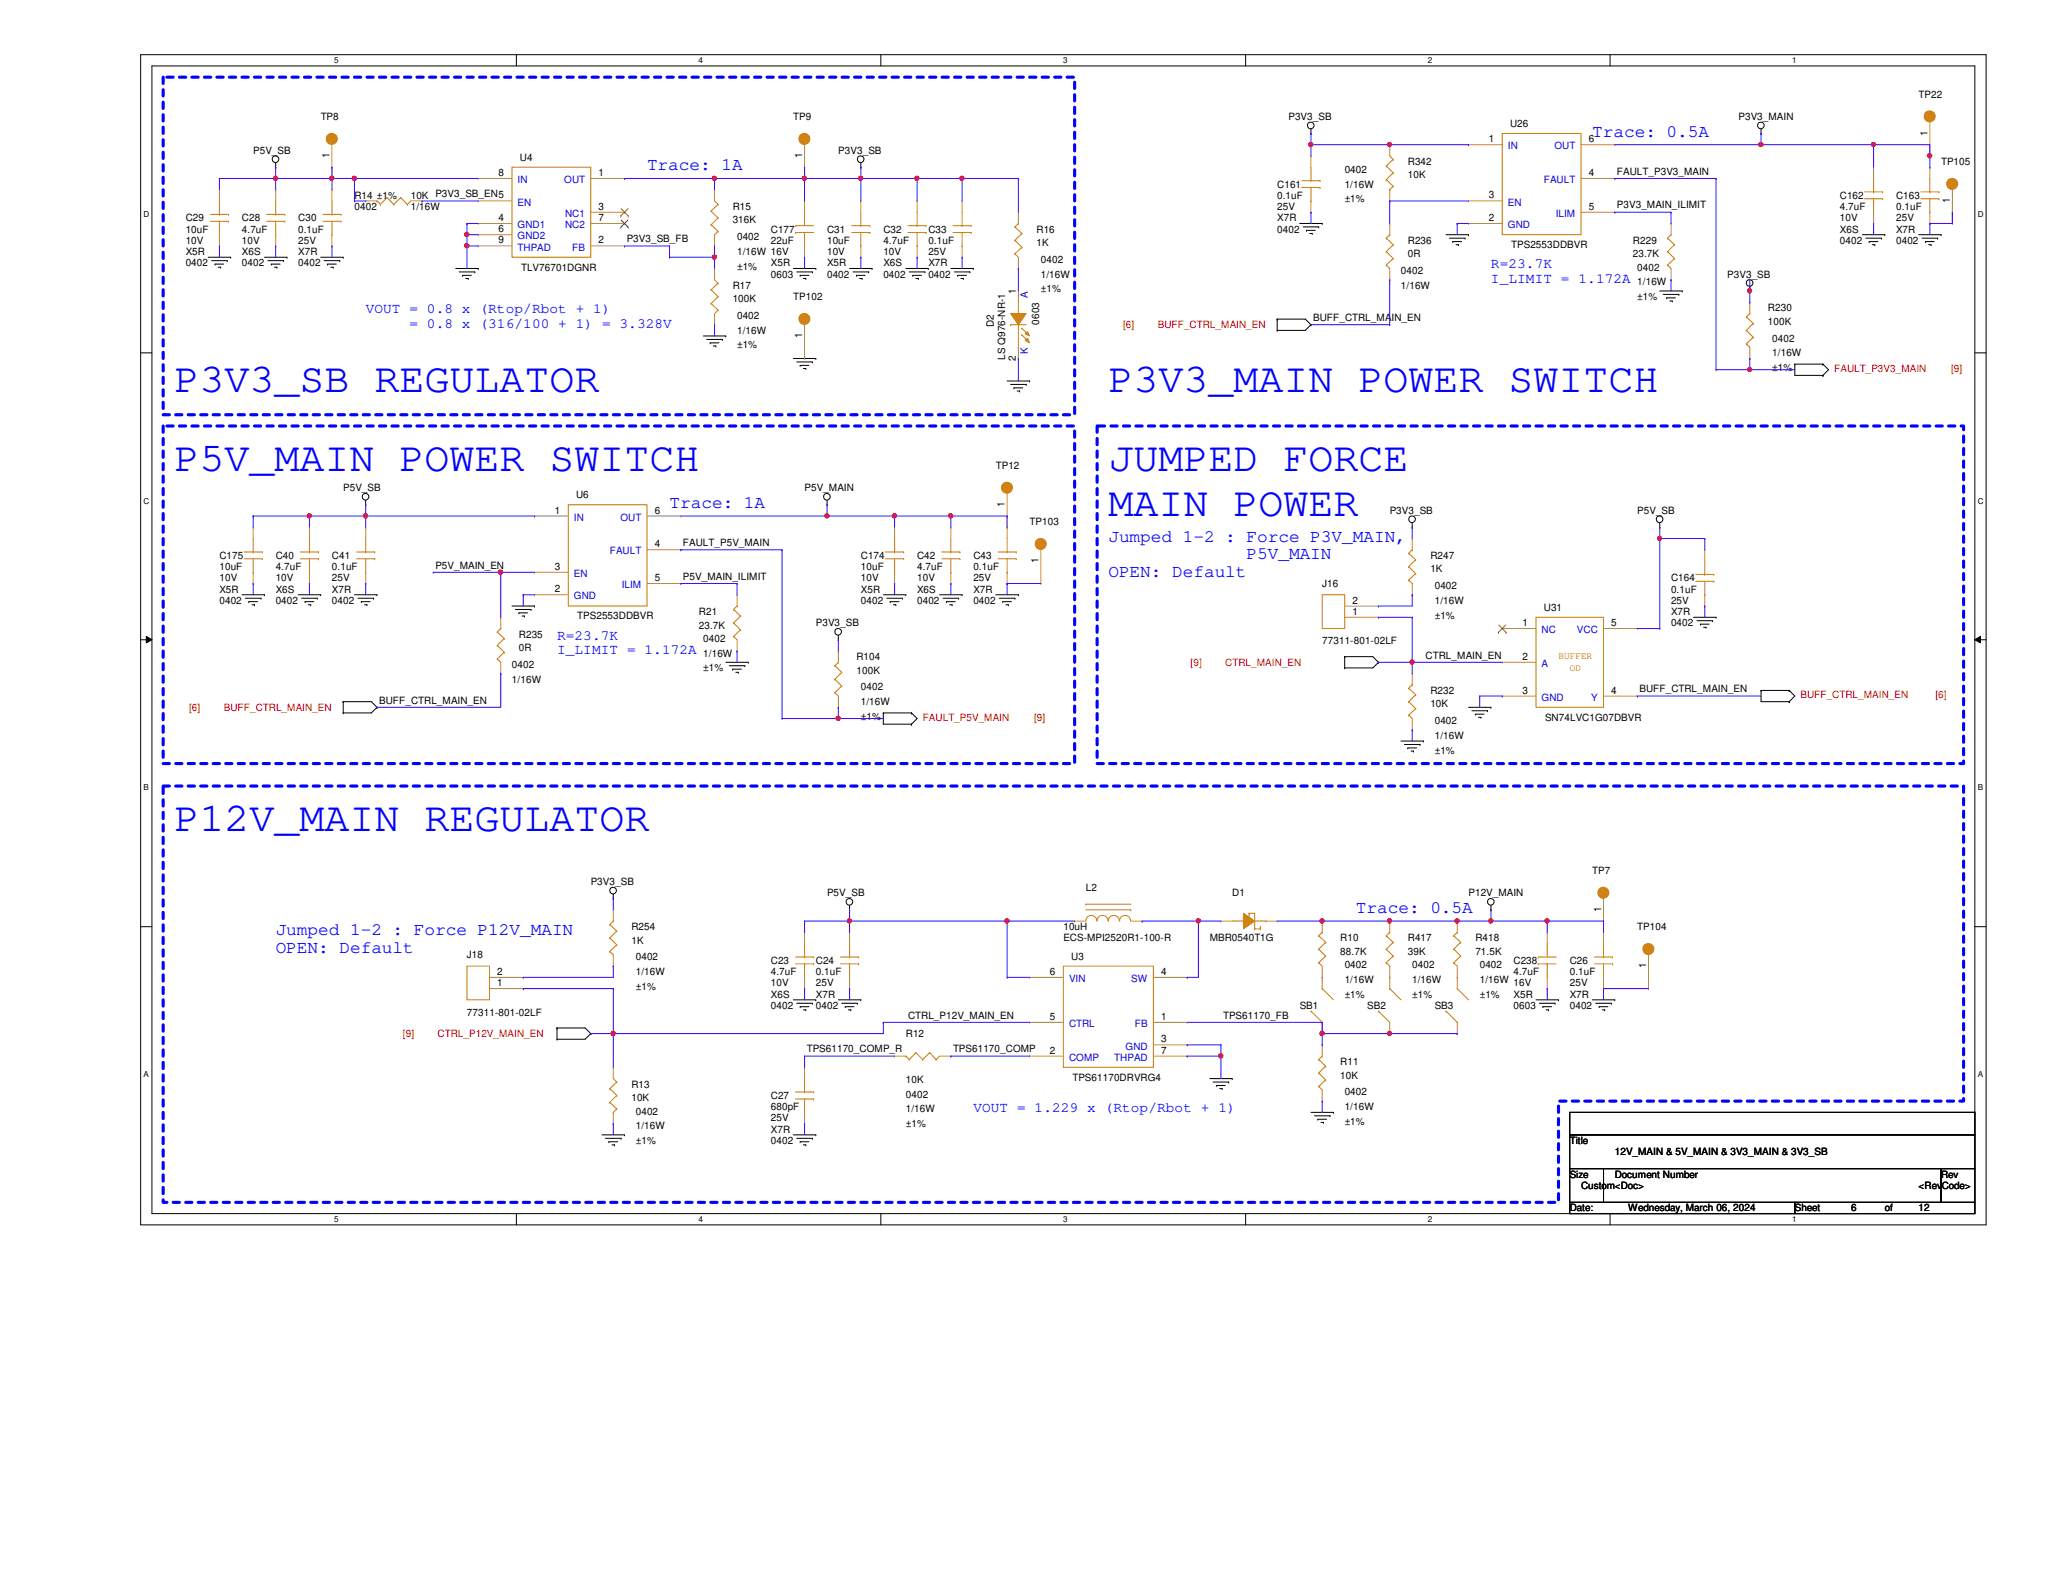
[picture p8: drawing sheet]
<svg xmlns="http://www.w3.org/2000/svg" width="279mm" height="216mm" viewBox="0 0 279 216" stroke-linecap="round" stroke-linejoin="round" font-family="sans-serif">
<defs><g id="words">
<g font-size="5.6" fill="#00f">
<text x="23.6" y="53.1">P3V3_SB REGULATOR</text>
<text x="150.1" y="53.1">P3V3_MAIN POWER SWITCH</text>
<text x="23.6" y="63.8">P5V_MAIN POWER SWITCH</text>
<text x="150.1" y="63.8">JUMPED FORCE</text>
<text x="150.1" y="69.8">MAIN POWER</text>
<text x="23.6" y="112.5">P12V_MAIN REGULATOR</text>
</g>
<g font-size="2.4" fill="#00f">
<text x="87.6" y="23.1">Trace: 1A</text>
<text x="215.6" y="18.5">Trace: 0.5A</text>
<text x="90.7" y="68.8">Trace: 1A</text>
<text x="150.1" y="73.4">Jumped 1-2 : Force P3V_MAIN,</text>
<text x="168.8" y="75.8">P5V_MAIN</text>
<text x="150.1" y="78.2">OPEN: Default</text>
<text x="183.6" y="123.7">Trace: 0.5A</text>
<text x="37.3" y="126.7">Jumped 1-2 : Force P12V_MAIN</text>
<text x="37.3" y="129.1">OPEN: Default</text>
</g>
<g font-size="1.9" fill="#00f">
<text x="201.9" y="36.4">R=23.7K</text>
<text x="201.9" y="38.3">I_LIMIT = 1.172A</text>
<text x="49.5" y="42.5">VOUT = 0.8 x (Rtop/Rbot + 1)</text>
<text x="55.5" y="44.4">= 0.8 x (316/100 + 1) = 3.328V</text>
<text x="75.4" y="86.7">R=23.7K</text>
<text x="75.4" y="88.6">I_LIMIT = 1.172A</text>
<text x="131.8" y="150.7">VOUT = 1.229 x (Rtop/Rbot + 1)</text>
</g>
<g font-size="1.4">
<text x="43.4" y="16.3">TP8</text>
<text x="107.4" y="16.3">TP9</text>
<text x="174.5" y="16.3">P3V3_SB</text>
<text x="204.5" y="17.2">U26</text>
<text x="235.5" y="16.3">P3V3_MAIN</text>
<text x="259.8" y="13.2">TP22</text>
<text x="34.3" y="20.8">P5V_SB</text>
<text x="44.6" y="21.4" transform="rotate(-90 44.6 21.4)">1</text>
<text x="67.5" y="23.8">8</text>
<text x="70.4" y="21.8">U4</text>
<text x="81.1" y="23.8">1</text>
<text x="108.6" y="21.4" transform="rotate(-90 108.6 21.4)">1</text>
<text x="113.5" y="20.8">P3V3_SB</text>
<text x="182.1" y="23.4">0402</text>
<text x="190.7" y="22.4">R342</text>
<text x="201.6" y="19.3">1</text>
<text x="215.2" y="19.3">6</text>
<text x="215.2" y="23.8">4</text>
<text x="219" y="23.7">FAULT_P3V3_MAIN</text>
<text x="261" y="18.4" transform="rotate(-90 261 18.4)">1</text>
<text x="262.9" y="22.4">TP105</text>
<text x="25.1" y="30">C29</text>
<text x="32.8" y="30">C28</text>
<text x="40.4" y="30">C30</text>
<text x="48" y="26.9">R14 ±1%</text>
<text x="48" y="28.4">0402</text>
<text x="55.6" y="26.9">10K P3V3_SB_EN5</text>
<text x="55.6" y="28.4">1/16W</text>
<text x="67.5" y="29.9">4</text>
<text x="81.1" y="28.4">3</text>
<text x="81.1" y="29.9">7</text>
<text x="99.2" y="28.4">R15</text>
<text x="173" y="25.4">C161</text>
<text x="173" y="26.9">0.1uF</text>
<text x="173" y="30">X7R</text>
<text x="173" y="28.4">25V</text>
<text x="182.1" y="25.4">1/16W</text>
<text x="182.1" y="27.4">±1%</text>
<text x="190.7" y="24.2">10K</text>
<text x="201.6" y="29.9">2</text>
<text x="201.6" y="26.9">3</text>
<text x="215.2" y="28.4">5</text>
<text x="219" y="28.2">P3V3_MAIN_ILIMIT</text>
<text x="249.2" y="26.9">C162</text>
<text x="249.2" y="28.4">4.7uF</text>
<text x="249.2" y="30">10V</text>
<text x="256.8" y="26.9">C163</text>
<text x="256.8" y="28.4">0.1uF</text>
<text x="256.8" y="30">25V</text>
<text x="264.1" y="27.5" transform="rotate(-90 264.1 27.5)">1</text>
<text x="25.1" y="31.5">10uF</text>
<text x="25.1" y="33">10V</text>
<text x="25.1" y="34.5">X5R</text>
<text x="32.8" y="31.5">4.7uF</text>
<text x="32.8" y="33">10V</text>
<text x="32.8" y="34.5">X6S</text>
<text x="40.4" y="31.5">0.1uF</text>
<text x="40.4" y="34.5">X7R</text>
<text x="40.4" y="33">25V</text>
<text x="67.5" y="31.5">6</text>
<text x="67.5" y="33">9</text>
<text x="81.1" y="33">2</text>
<text x="84.9" y="32.8">P3V3_SB_FB</text>
<text x="99.2" y="30.3">316K</text>
<text x="99.8" y="32.6">0402</text>
<text x="99.8" y="34.5">1/16W 16V</text>
<text x="104.4" y="31.5">C177</text>
<text x="104.4" y="33">22uF</text>
<text x="112" y="31.5">C31</text>
<text x="112" y="33">10uF</text>
<text x="112" y="34.5">10V</text>
<text x="119.6" y="31.5">C32</text>
<text x="119.6" y="33">4.7uF</text>
<text x="119.6" y="34.5">10V</text>
<text x="125.7" y="31.5">C33</text>
<text x="125.7" y="33">0.1uF</text>
<text x="125.7" y="34.5">25V</text>
<text x="140.4" y="31.5">R16</text>
<text x="140.4" y="33.3">1K</text>
<text x="141" y="35.6">0402</text>
<text x="173" y="31.5">0402</text>
<text x="190.7" y="33">R236</text>
<text x="190.7" y="34.8">0R</text>
<text x="204.7" y="33.6">TPS2553DDBVR</text>
<text x="221.1" y="33">R229</text>
<text x="221.1" y="34.8">23.7K</text>
<text x="249.2" y="31.5">X6S</text>
<text x="249.2" y="33">0402</text>
<text x="256.8" y="31.5">X7R</text>
<text x="256.8" y="33">0402</text>
<text x="25.1" y="36.1">0402</text>
<text x="32.8" y="36.1">0402</text>
<text x="40.4" y="36.1">0402</text>
<text x="70.6" y="36.7">TLV76701DGNR</text>
<text x="99.2" y="39.1">R17</text>
<text x="99.2" y="40.9">100K</text>
<text x="99.8" y="36.5">±1%</text>
<text x="104.4" y="36.1">X5R</text>
<text x="104.4" y="37.6">0603</text>
<text x="107.4" y="40.6">TP102</text>
<text x="112" y="36.1">X5R</text>
<text x="112" y="37.6">0402</text>
<text x="119.6" y="36.1">X6S</text>
<text x="119.6" y="37.6">0402</text>
<text x="125.7" y="36.1">X7R</text>
<text x="125.7" y="37.6">0402</text>
<text x="137.6" y="39.9" transform="rotate(-90 137.6 39.9)">1</text>
<text x="141" y="37.6">1/16W</text>
<text x="141" y="39.6">±1%</text>
<text x="189.7" y="37.1">0402</text>
<text x="189.7" y="39.1">1/16W</text>
<text x="221.7" y="36.7">0402</text>
<text x="221.7" y="38.6">1/16W</text>
<text x="221.7" y="40.6">±1%</text>
<text x="233.9" y="37.6">P3V3_SB</text>
<text x="99.8" y="43.2">0402</text>
<text x="99.8" y="45.2">1/16W</text>
<text x="99.8" y="47.2">±1%</text>
<text x="108.6" y="45.8" transform="rotate(-90 108.6 45.8)">1</text>
<text x="134.6" y="44.3" transform="rotate(-90 134.6 44.3)">D2</text>
<text x="140.7" y="44" transform="rotate(-90 140.7 44)">0603</text>
<text x="177.8" y="43.5">BUFF_CTRL_MAIN_EN</text>
<text x="239.4" y="42.2">R230</text>
<text x="239.4" y="44">100K</text>
<text x="240" y="46.3">0402</text>
<text x="136.1" y="48.7" transform="rotate(-90 136.1 48.7)">LS Q976-NR-1</text>
<text x="137.6" y="48.9" transform="rotate(-90 137.6 48.9)">2</text>
<text x="240" y="48.3">1/16W</text>
<text x="240" y="50.2">±1%</text>
<text x="134.9" y="63.5">TP12</text>
<text x="46.5" y="66.5">P5V_SB</text>
<text x="75.1" y="69.6">1</text>
<text x="78" y="67.5">U6</text>
<text x="88.7" y="69.6">6</text>
<text x="109" y="66.5">P5V_MAIN</text>
<text x="136.1" y="68.7" transform="rotate(-90 136.1 68.7)">1</text>
<text x="139.4" y="71.1">TP103</text>
<text x="188.2" y="69.6">P3V3_SB</text>
<text x="221.7" y="69.6">P5V_SB</text>
<text x="29.7" y="75.7">C175</text>
<text x="29.7" y="77.2">10uF</text>
<text x="37.3" y="75.7">C40</text>
<text x="37.3" y="77.2">4.7uF</text>
<text x="45" y="75.7">C41</text>
<text x="45" y="77.2">0.1uF</text>
<text x="59" y="77">P5V_MAIN_EN</text>
<text x="75.1" y="77.2">3</text>
<text x="88.7" y="74.1">4</text>
<text x="92.5" y="74">FAULT_P5V_MAIN</text>
<text x="116.6" y="75.7">C174</text>
<text x="116.6" y="77.2">10uF</text>
<text x="124.2" y="75.7">C42</text>
<text x="124.2" y="77.2">4.7uF</text>
<text x="131.8" y="75.7">C43</text>
<text x="131.8" y="77.2">0.1uF</text>
<text x="140.6" y="76.3" transform="rotate(-90 140.6 76.3)">1</text>
<text x="193.7" y="75.7">R247</text>
<text x="193.7" y="77.5">1K</text>
<text x="29.7" y="78.7">10V</text>
<text x="29.7" y="80.3">X5R</text>
<text x="29.7" y="81.8">0402</text>
<text x="37.3" y="78.7">10V</text>
<text x="37.3" y="80.3">X6S</text>
<text x="37.3" y="81.8">0402</text>
<text x="45" y="80.3">X7R</text>
<text x="45" y="78.7">25V</text>
<text x="45" y="81.8">0402</text>
<text x="75.1" y="80.2">2</text>
<text x="78.2" y="83.9">TPS2553DDBVR</text>
<text x="88.7" y="78.7">5</text>
<text x="92.5" y="78.5">P5V_MAIN_ILIMIT</text>
<text x="94.7" y="83.3">R21</text>
<text x="116.6" y="78.7">10V</text>
<text x="116.6" y="80.3">X5R</text>
<text x="116.6" y="81.8">0402</text>
<text x="124.2" y="78.7">10V</text>
<text x="124.2" y="80.3">X6S</text>
<text x="124.2" y="81.8">0402</text>
<text x="131.8" y="80.3">X7R</text>
<text x="131.8" y="78.7">25V</text>
<text x="131.8" y="81.8">0402</text>
<text x="179.1" y="79.5">J16</text>
<text x="183.2" y="83.3">1</text>
<text x="183.2" y="81.7">2</text>
<text x="194.3" y="79.8">0402</text>
<text x="194.3" y="81.8">1/16W</text>
<text x="194.3" y="83.8">±1%</text>
<text x="209.1" y="82.7">U31</text>
<text x="226.3" y="78.7">C164</text>
<text x="226.3" y="80.3">0.1uF</text>
<text x="226.3" y="83.3">X7R</text>
<text x="226.3" y="81.8">25V</text>
<text x="70.3" y="86.4">R235</text>
<text x="70.3" y="88.2">0R</text>
<text x="94.7" y="85.1">23.7K</text>
<text x="95.3" y="87">0402</text>
<text x="95.3" y="88.9">1/16W</text>
<text x="110.5" y="84.8">P3V3_SB</text>
<text x="116" y="89.4">R104</text>
<text x="179.1" y="87.3">77311-801-02LF</text>
<text x="193.1" y="89.2">CTRL_MAIN_EN</text>
<text x="206.2" y="84.8">1</text>
<text x="206.2" y="89.4">2</text>
<text x="218.2" y="84.8">5</text>
<text x="226.3" y="84.8">0402</text>
<text x="51.4" y="95.3">BUFF_CTRL_MAIN_EN</text>
<text x="69.3" y="90.5">0402</text>
<text x="69.3" y="92.5">1/16W</text>
<text x="95.3" y="90.9">±1%</text>
<text x="116" y="91.2">100K</text>
<text x="116.6" y="93.5">0402</text>
<text x="116.6" y="95.5">1/16W</text>
<text x="193.7" y="94">R232</text>
<text x="193.7" y="95.8">10K</text>
<text x="206.2" y="93.9">3</text>
<text x="218.2" y="93.9">4</text>
<text x="222" y="93.8">BUFF_CTRL_MAIN_EN</text>
<text x="116.6" y="97.5">±1%</text>
<text x="194.3" y="98.1">0402</text>
<text x="194.3" y="100.1">1/16W</text>
<text x="209.3" y="97.6">SN74LVC1G07DBVR</text>
<text x="194.3" y="102.1">±1%</text>
<text x="80" y="119.9">P3V3_SB</text>
<text x="215.6" y="118.4">TP7</text>
<text x="85.5" y="126">R254</text>
<text x="112" y="121.4">P5V_SB</text>
<text x="144" y="126">10uH</text>
<text x="147.1" y="120.6">L2</text>
<text x="166.9" y="121.4">D1</text>
<text x="198.9" y="121.4">P12V_MAIN</text>
<text x="216.8" y="123.5" transform="rotate(-90 216.8 123.5)">1</text>
<text x="221.7" y="126">TP104</text>
<text x="63.2" y="129.8">J18</text>
<text x="85.5" y="127.8">1K</text>
<text x="86.1" y="130.1">0402</text>
<text x="104.4" y="130.6">C23</text>
<text x="110.5" y="130.6">C24</text>
<text x="144" y="127.5">ECS-MPI2520R1-100-R</text>
<text x="145.1" y="130">U3</text>
<text x="163.8" y="127.5">MBR0540T1G</text>
<text x="181.5" y="127.5">R10</text>
<text x="181.5" y="129.3">88.7K</text>
<text x="182.1" y="131.1">0402</text>
<text x="190.7" y="127.5">R417</text>
<text x="190.7" y="129.3">39K</text>
<text x="191.3" y="131.1">0402</text>
<text x="199.8" y="127.5">R418</text>
<text x="199.8" y="129.3">71.5K</text>
<text x="200.4" y="131.1">0402</text>
<text x="205" y="130.6">C238</text>
<text x="212.6" y="130.6">C26</text>
<text x="222.9" y="131.1" transform="rotate(-90 222.9 131.1)">1</text>
<text x="63.2" y="137.6">77311-801-02LF</text>
<text x="67.4" y="133.6">1</text>
<text x="67.4" y="132">2</text>
<text x="86.1" y="132.1">1/16W</text>
<text x="86.1" y="134.1">±1%</text>
<text x="104.4" y="132.1">4.7uF</text>
<text x="104.4" y="133.6">10V</text>
<text x="104.4" y="135.1">X6S</text>
<text x="104.4" y="136.7">0402</text>
<text x="110.5" y="132.1">0.1uF</text>
<text x="110.5" y="135.1">X7R</text>
<text x="110.5" y="133.6">25V</text>
<text x="110.5" y="136.7">0402</text>
<text x="123" y="138">CTRL_P12V_MAIN_EN</text>
<text x="142.2" y="132">6</text>
<text x="157.3" y="132">4</text>
<text x="165.7" y="138">TPS61170_FB</text>
<text x="176" y="136.7">SB1</text>
<text x="182.1" y="133.1">1/16W</text>
<text x="182.1" y="135.1">±1%</text>
<text x="185.2" y="136.7">SB2</text>
<text x="191.3" y="133.1">1/16W</text>
<text x="191.3" y="135.1">±1%</text>
<text x="194.3" y="136.7">SB3</text>
<text x="200.4" y="133.1">1/16W</text>
<text x="200.4" y="135.1">±1%</text>
<text x="205" y="132.1">4.7uF</text>
<text x="205" y="133.6">16V</text>
<text x="205" y="135.1">X5R</text>
<text x="205" y="136.7">0603</text>
<text x="212.6" y="132.1">0.1uF</text>
<text x="212.6" y="135.1">X7R</text>
<text x="212.6" y="133.6">25V</text>
<text x="212.6" y="136.7">0402</text>
<text x="109.3" y="142.5">TPS61170_COMP_R</text>
<text x="122.7" y="140.5">R12</text>
<text x="129.1" y="142.5">TPS61170_COMP</text>
<text x="142.2" y="138.1">5</text>
<text x="142.2" y="142.7">2</text>
<text x="157.3" y="138.1">1</text>
<text x="157.3" y="141.2">3</text>
<text x="157.3" y="142.7">7</text>
<text x="85.5" y="147.3">R13</text>
<text x="85.5" y="149.1">10K</text>
<text x="104.4" y="148.8">C27</text>
<text x="122.7" y="146.7">10K</text>
<text x="122.7" y="148.7">0402</text>
<text x="145.2" y="146.4">TPS61170DRVRG4</text>
<text x="181.5" y="144.3">R11</text>
<text x="181.5" y="146.1">10K</text>
<text x="182.1" y="148.4">0402</text>
<text x="86.1" y="151">0402</text>
<text x="86.1" y="152.9">1/16W</text>
<text x="86.1" y="154.9">±1%</text>
<text x="104.4" y="150.4">680pF</text>
<text x="104.4" y="153.4">X7R</text>
<text x="104.4" y="151.9">25V</text>
<text x="104.4" y="154.9">0402</text>
<text x="122.7" y="150.7">1/16W</text>
<text x="122.7" y="152.7">±1%</text>
<text x="182.1" y="150.4">1/16W</text>
<text x="182.1" y="152.4">±1%</text>
<text x="212.6" y="154.9">Title</text>
<text x="212.6" y="159.5">Size</text>
<text x="214.1" y="161">Custom&lt;Doc&gt;</text>
<text x="218.7" y="159.5">Document Number</text>
<text x="218.7" y="156.5">12V_MAIN &amp; 5V_MAIN &amp; 3V3_MAIN &amp; 3V3_SB</text>
<text x="259.8" y="161">&lt;RevCode&gt;</text>
<text x="262.9" y="159.5">Rev</text>
<text x="212.6" y="164.1">Date:</text>
<text x="220.5" y="164.1">Wednesday, March 06, 2024</text>
<text x="243.1" y="164.1">Sheet</text>
<text x="250.7" y="164.1">6</text>
<text x="255.3" y="164.1">of</text>
<text x="259.8" y="164.1">12</text>
</g>
<g font-size="1.4" fill="#00c">
<text x="204.2" y="20.2">IN</text>
<text x="210.5" y="20.2">OUT</text>
<text x="70.1" y="24.8">IN</text>
<text x="70.1" y="27.9">EN</text>
<text x="76.4" y="24.8">OUT</text>
<text x="76.5" y="29.4">NC1</text>
<text x="204.2" y="27.9">EN</text>
<text x="209.1" y="24.8">FAULT</text>
<text x="210.7" y="29.4">ILIM</text>
<text x="70.1" y="30.9">GND1</text>
<text x="70.1" y="32.4">GND2</text>
<text x="70.1" y="34">THPAD</text>
<text x="76.5" y="30.9">NC2</text>
<text x="77.5" y="34">FB</text>
<text x="204.2" y="30.9">GND</text>
<text x="139.2" y="40.3" transform="rotate(-90 139.2 40.3)">A</text>
<text x="139.2" y="48" transform="rotate(-90 139.2 48)">K</text>
<text x="77.7" y="70.5">IN</text>
<text x="84" y="70.5">OUT</text>
<text x="82.6" y="75.1">FAULT</text>
<text x="77.7" y="81.2">GND</text>
<text x="77.7" y="78.1">EN</text>
<text x="84.2" y="79.7">ILIM</text>
<text x="208.8" y="85.8">NC</text>
<text x="213.6" y="85.8">VCC</text>
<text x="208.8" y="90.3">A</text>
<text x="208.8" y="94.9">GND</text>
<text x="215.5" y="94.9">Y</text>
<text x="144.8" y="133">VIN</text>
<text x="153.2" y="133">SW</text>
<text x="144.8" y="139.1">CTRL</text>
<text x="144.8" y="143.7">COMP</text>
<text x="150.9" y="143.7">THPAD</text>
<text x="152.4" y="142.2">GND</text>
<text x="153.7" y="139.1">FB</text>
</g>
<g font-size="1.4" fill="#f00">
<text x="152.1" y="44.4">[6]</text>
<text x="156.8" y="44.4">BUFF_CTRL_MAIN_EN</text>
<text x="248.4" y="50.4">FAULT_P3V3_MAIN</text>
<text x="264.2" y="50.4">[9]</text>
<text x="161.2" y="90.2">[9]</text>
<text x="165.9" y="90.2">CTRL_MAIN_EN</text>
<text x="243.8" y="94.6">BUFF_CTRL_MAIN_EN</text>
<text x="262.1" y="94.6">[6]</text>
<text x="25.6" y="96.3">[6]</text>
<text x="30.3" y="96.3">BUFF_CTRL_MAIN_EN</text>
<text x="125" y="97.6">FAULT_P5V_MAIN</text>
<text x="140" y="97.6">[9]</text>
<text x="54.6" y="140.5">[9]</text>
<text x="59.3" y="140.5">CTRL_P12V_MAIN_EN</text>
</g>
<g font-size="1.4" fill="#cc8006">
<text x="211.1" y="89.3">BUFFER</text>
<text x="212.6" y="90.8">OD</text>
</g>
<g font-size="1.1">
<text x="45.3" y="8.6">5</text>
<text x="94.6" y="8.6">4</text>
<text x="144" y="8.6">3</text>
<text x="193.4" y="8.6">2</text>
<text x="242.7" y="8.6">1</text>
<text x="19.4" y="29.3">D</text>
<text x="267.8" y="29.3">D</text>
<text x="19.4" y="68.2">C</text>
<text x="267.8" y="68.2">C</text>
<text x="19.4" y="107.1">B</text>
<text x="267.8" y="107.1">B</text>
<text x="19.4" y="145.9">A</text>
<text x="267.8" y="145.9">A</text>
<text x="45.3" y="165.5">5</text>
<text x="94.6" y="165.5">4</text>
<text x="144" y="165.5">3</text>
<text x="193.4" y="165.5">2</text>
<text x="242.7" y="165.5">1</text>
</g>
</g></defs>
<path d="M19.1 7.4h249.9v158.5h-249.9zM20.6 8.9h246.9v155.5h-246.9z" fill="none" stroke="#000" stroke-width=".14"/>
<g fill="#fff">
<path d="M45.3 7.6h.5v1.2h-.5z"/>
<path d="M45.3 164.5h.5v1.2h-.5z"/>
</g>
<path d="M69.9 7.4v1.5M69.9 164.4v1.5" fill="none" stroke="#000" stroke-width=".14"/>
<g fill="#fff">
<path d="M94.6 7.6h.6v1.2h-.6z"/>
<path d="M94.6 164.5h.6v1.2h-.6z"/>
</g>
<path d="M119.3 7.4v1.5M119.3 164.4v1.5" fill="none" stroke="#000" stroke-width=".14"/>
<g fill="#fff">
<path d="M144 7.6h.6v1.2h-.6z"/>
<path d="M144 164.5h.6v1.2h-.6z"/>
</g>
<path d="M168.7 7.4v1.5M168.7 164.4v1.5" fill="none" stroke="#000" stroke-width=".14"/>
<g fill="#fff">
<path d="M193.4 7.6h.6v1.2h-.6z"/>
<path d="M193.4 164.5h.6v1.2h-.6z"/>
</g>
<path d="M218.1 7.4v1.5M218.1 164.4v1.5" fill="none" stroke="#000" stroke-width=".14"/>
<g fill="#fff">
<path d="M242.7 7.6h.6v1.2h-.6z"/>
<path d="M242.7 164.5h.6v1.2h-.6z"/>
<path d="M19.4 28.4h.8v1.1h-.8z"/>
<path d="M267.8 28.4h.8v1.1h-.8z"/>
<path d="M19.4 67.2h.8v1.2h-.8z"/>
<path d="M267.8 67.2h.8v1.2h-.8z"/>
</g>
<path d="M19.1 47.8h1.5M267.5 47.8h1.5" fill="none" stroke="#000" stroke-width=".14"/>
<g fill="#fff">
<path d="M19.4 106.1h.8v1.2h-.8z"/>
<path d="M267.8 106.1h.8v1.2h-.8z"/>
</g>
<path d="M19.1 86.7h1.5M19.8 86.2l.8 .5-.8 .4zM267.5 86.7l.7-.5v.9zM267.5 86.7h1.5" fill="none" stroke="#000" stroke-width=".14"/>
<path d="M19.8 86.2l.8 .5-.8 .4zM267.5 86.7l.7-.5v.9z" fill="#000"/>
<g fill="#fff">
<path d="M19.4 144.9h.8v1.2h-.8z"/>
<path d="M267.8 144.9h.8v1.2h-.8z"/>
</g>
<g fill="none" stroke="#000" stroke-width=".14">
<path d="M177.5 18.1h.1M177.5 17.5v.6M238.5 18.1h.1M238.5 17.5v.6M28.2 34.8h3M28.7 35.3h2.1M29.1 35.8h.1M29.1 35.8h1.2M29.5 36.2h.4M29.9 36.2h.1M30.8 35.3h.1M31.2 34.8h.1"/>
<path d="M35.8 34.8h3.1M36.3 35.3h2.1M36.7 35.8h.1M36.7 35.8h1.2M37.2 36.2h.3M37.3 22.6h.1M37.3 22.1v.5M37.5 36.2h.1M38.4 35.3h.1M38.9 34.8h.1M43.4 34.8h3.1M43.9 35.3h2.1"/>
<path d="M44.4 35.8h.1M44.4 35.8h1.2M44.8 36.2h.3M45.1 36.2h.1M46 35.3h.1M46.5 34.8h.1M61.7 36.4h3.1M62.2 36.8h2.1M62.7 37.3h.1M62.7 37.3h1.1M63.1 37.7h.3M63.4 37.7h.1"/>
<path d="M64.3 36.8h.1M64.8 36.4h.1M107.4 36.4h3.1M107.9 36.8h2.1M108.4 37.3h.1M108.4 37.3h1.2M108.8 37.7h.3M109.1 37.7h.1M110 36.8h.1M110.5 36.4h.1M115.1 36.4h3M115.5 36.8h2.1"/>
<path d="M116 37.3h.1M116 37.3h1.2M116.4 37.7h.4M116.6 22.6h.1M116.6 22.1v.5M116.8 37.7h.1M117.6 36.8h.1M118.1 36.4h.1M122.7 36.4h3M123.1 36.8h2.2M123.6 37.3h.1M123.6 37.3h1.2"/>
<path d="M124 37.7h.4M124.4 37.7h.1M125.3 36.8h.1M125.7 36.4h.1M128.8 36.4h3M129.2 36.8h2.2M129.7 37.3h.1M129.7 37.3h1.2M130.1 37.7h.4M130.5 37.7h.1M131.4 36.8h.1M131.8 36.4h.1"/>
<path d="M176 30.3h3.1M176.5 30.7h2.1M177 31.2h.1M177 31.2h1.1M177.4 31.6h.3M177.7 31.6h.1M178.6 30.7h.1M179.1 30.3h.1M195.8 31.8h3.1M196.3 32.3h2.1M196.8 32.7h.1M196.8 32.7h1.2"/>
<path d="M197.2 33.1h.3M197.5 33.1h.1M198.4 32.3h.1M198.9 31.8h.1M224.8 39.4h3M225.3 39.9h2.1M227.4 39.9h.1M227.8 39.4h.1M237 39.4h.1M237 38.8v.6M252.2 31.8h3.1M252.7 32.3h2.1"/>
<path d="M253.2 32.7h.1M253.2 32.7h1.1M253.6 33.1h.3M253.9 33.1h.1M254.8 32.3h.1M255.3 31.8h.1M259.8 31.8h3.1M260.3 32.3h2.1M260.8 32.7h.1M260.8 32.7h1.2M261.2 33.1h.3M261.5 33.1h.1"/>
<path d="M262.4 32.3h.1M262.9 31.8h.1M95.3 45.5h3M95.7 46h2.1M96.2 46.4h.1M96.2 46.4h1.2M96.6 46.9h.3M96.9 46.9h.1M97.8 46h.1M98.3 45.5h.1M107.4 48.6h3.1M107.9 49h2.1"/>
<path d="M108.4 49.5h.1M108.4 49.5h1.2M108.8 49.9h.3M109.1 49.9h.1M110 49h.1M110.5 48.6h.1M136.4 51.6h3M136.9 52.1h2.1M137.3 52.5h.1M137.3 52.5h1.2M137.8 53h.3M138.1 53h.1"/>
<path d="M139 52.1h.1M139.4 51.6h.1M173 43.2h.1M173 44.7h.1M173 43.2h3.8l.7 .8M173 43.2v1.5M177.5 44h.1M177.5 44l-.7 .7h-3.8M225.7 40.3h.1M225.7 40.3h1.2M226.1 40.8h.4M226.5 40.8h.1"/>
<path d="M243.1 49.3h.1M243.1 49.3h3.8M243.1 49.3v1.5h3.8M246.9 50.8h.1M246.9 49.3h.1M246.9 49.3l.8 .8-.8 .7M49.5 68.4h.1M49.5 67.8v.6M112 68.4h.1M112 67.8v.6M191.3 71.4h.1M191.3 70.8v.6"/>
<path d="M224.8 71.4h.1M224.8 70.8v.6M32.8 80.6h3M33.2 81h2.1M33.7 81.5h.1M33.7 81.5h1.2M34.1 81.9h.4M34.5 81.9h.1M35.3 81h.1M35.8 80.6h.1M40.4 80.6h3M40.9 81h2.1"/>
<path d="M41.3 81.5h.1M41.3 81.5h1.2M41.7 81.9h.4M42.1 81.9h.1M43 81h.1M43.4 80.6h.1M46.5 95h.1M46.5 96.6h.1M46.5 95h3.8l.8 .8M46.5 95v1.6M48 80.6h3.1M48.5 81h2.1"/>
<path d="M48.9 81.5h.1M48.9 81.5h1.2M49.4 81.9h.3M49.7 81.9h.1M50.6 81h.1M51.1 80.6h.1M51.1 95.8h.1M51.1 95.8l-.8 .8h-3.8M69.3 82.1h3.1M69.8 82.5h2.1M70.3 83h.1M70.3 83h1.2"/>
<path d="M70.7 83.4h.3M71 83.4h.1M71.9 82.5h.1M72.4 82.1h.1M98.3 89.7h3M98.8 90.2h2.1M99.2 90.6h.1M99.2 90.6h1.2M99.7 91.1h.3M100 91.1h.1M100.9 90.2h.1M101.3 89.7h.1"/>
<path d="M113.5 86.7h.1M113.5 86.1v.6M119.6 96.6h.1M119.6 80.6h3.1M119.6 96.6h3.8M119.6 96.6v1.5h3.8M120.1 81h2.1M120.6 81.5h.1M120.6 81.5h1.2M121 81.9h.3M121.3 81.9h.1M122.2 81h.1"/>
<path d="M122.7 80.6h.1M123.4 98.1h.1M123.4 96.6h.1M123.4 96.6l.8 .7-.8 .8M127.3 80.6h3M127.7 81h2.1M128.2 81.5h.1M128.2 81.5h1.2M128.6 81.9h.3M128.9 81.9h.1M129.8 81h.1M130.3 80.6h.1"/>
<path d="M134.9 80.6h3M135.3 81h2.2M135.8 81.5h.1M135.8 81.5h1.2M136.2 81.9h.4M136.6 81.9h.1M137.5 81h.1M137.9 80.6h.1M182.1 88.9h.1M182.1 90.5h.1M182.1 88.9h3.8l.8 .8M182.1 88.9v1.6"/>
<path d="M186.7 89.7h.1M186.7 89.7l-.8 .8h-3.8M198.9 95.8h3M199.3 96.3h2.2M199.8 96.7h.1M199.8 96.7h1.2M200.2 97.2h.4M200.6 97.2h.1M201.5 96.3h.1M201.9 95.8h.1M229.4 83.6h3M229.8 84.1h2.1"/>
<path d="M230.3 84.5h.1M230.3 84.5h1.2M230.7 85h.4M231.1 85h.1M231.9 84.1h.1M232.4 83.6h.1M238.5 93.5h.1M238.5 93.5v1.5h3.8M238.5 93.5h3.8M242.3 95h.1M242.3 93.5h.1M242.3 93.5l.8 .8-.8 .7"/>
<path d="M189.7 100.4h3.1M190.2 100.8h2.1M190.7 101.3h.1M190.7 101.3h1.2M191.1 101.7h.3M191.4 101.7h.1M192.3 100.8h.1M192.8 100.4h.1M19.1 125.5h1.5M75.4 139.2h.1M75.4 139.2h3.8l.8 .8M75.4 139.2v1.6"/>
<path d="M80 140h.1M80 140l-.8 .8h-3.8M83.1 121.7h.1M83.1 121.1v.6M107.4 135.4h3.1M107.9 135.9h2.1M108.4 136.4h.1M108.4 136.4h1.2M108.8 136.8h.3M109.1 136.8h.1M110 135.9h.1M110.5 135.4h.1"/>
<path d="M113.5 135.4h3.1M114 135.9h2.1M114.5 136.4h.1M114.5 136.4h1.2M114.9 136.8h.3M115.1 123.2h.1M115.1 122.6v.6M115.2 136.8h.1M116.1 135.9h.1M116.6 135.4h.1M201.9 123.2h.1M201.9 122.6v.6"/>
<path d="M208 135.4h3.1M208.5 135.9h2.1M209 136.4h.1M209 136.4h1.1M209.4 136.8h.3M209.7 136.8h.1M210.6 135.9h.1M211.1 135.4h.1M215.6 135.4h3.1M216.1 135.9h2.1M216.6 136.4h.1M216.6 136.4h1.2"/>
<path d="M217 136.8h.3M217.3 136.8h.1M218.2 135.9h.1M218.7 135.4h.1M267.5 125.5h1.5M75.4 140.8h.1M81.5 153.7h3.1M82 154.2h2.1M82.5 154.6h.1M82.5 154.6h1.2M82.9 155.1h.3M83.2 155.1h.1"/>
<path d="M84.1 154.2h.1M84.6 153.7h.1M107.4 153.7h3.1M107.9 154.2h2.1M108.4 154.6h.1M108.4 154.6h1.2M108.8 155.1h.3M109.1 155.1h.1M110 154.2h.1M110.5 153.7h.1M163.8 146.1h3.1M164.3 146.6h2.1"/>
<path d="M164.8 147h.1M164.8 147h1.1M165.2 147.4h.3M165.5 147.4h.1M166.4 146.6h.1M166.9 146.1h.1M177.5 150.7h3.1M178 151.1h2.1M178.5 151.6h.1M178.5 151.6h1.2M178.9 152h.3M179.2 152h.1"/>
<path d="M180.1 151.1h.1M180.6 150.7h.1M212.6 150.7h54.9v3h-54.9zM212.6 153.7h54.9v4.6h-54.9zM212.6 158.3h4.6v4.6h-4.6zM217.2 158.3h45.7v4.6h-45.7zM262.9 158.3h4.6v4.6h-4.6zM212.6 162.9h30.5v1.5h-30.5zM243.1 162.9h24.4v1.5h-24.4z"/>
<circle cx="177.5" cy="17" r=".45"/>
<circle cx="238.5" cy="17" r=".45"/>
<circle cx="37.3" cy="21.6" r=".45"/>
<circle cx="116.6" cy="21.6" r=".45"/>
<circle cx="237" cy="38.3" r=".45"/>
<circle cx="49.5" cy="67.3" r=".45"/>
<circle cx="112" cy="67.3" r=".45"/>
<circle cx="191.2" cy="70.3" r=".45"/>
<circle cx="224.8" cy="70.3" r=".45"/>
<circle cx="113.5" cy="85.6" r=".45"/>
<circle cx="83" cy="120.6" r=".45"/>
<circle cx="115" cy="122.1" r=".45"/>
<circle cx="201.9" cy="122.1" r=".45"/>
</g>
<path d="M22.1 10.5h123.4v45.7h-123.4zM22.1 57.7h123.4v45.7h-123.4zM148.6 57.7h117.3v45.7h-117.3zM22.1 106.5h243.8v42.6h-54.8v13.8h-189z" fill="none" stroke="#00f" stroke-width=".42" stroke-dasharray=".8 .8"/>
<circle cx="261.3" cy="15.8" r=".75" fill="#cc8006"/>
<g fill="none" stroke="#cc8006" stroke-width=".14">
<path d="M195.8 136.9h.1M195.8 136.9l1.6 1.6M197.4 133.9h.1M197.4 133.9l1.5 1.5"/>
<circle cx="261.3" cy="15.8" r=".75"/>
</g>
<path d="M261.4 16.6v4.5M261.4 21.1h.1M197.4 140h.1M197.4 132.4h.1M197.4 132.4v1.5M197.4 138.5v1.5" fill="none" stroke="#a84" stroke-width=".14"/>
<circle cx="264.4" cy="24.9" r=".75" fill="#cc8006"/>
<g fill="none" stroke="#cc8006" stroke-width=".14">
<path d="M28.5 29h2.4M28.5 30h2.4M29.7 31.8h.1M29.7 29h.1M29.7 27.2v1.8M29.7 30v1.8M30.9 29h.1M30.9 30h.1M115.4 30.6h2.4M115.4 31.5h2.4M116.6 33.3h.1M116.6 30.6h.1"/>
<path d="M116.6 28.7v1.9M116.6 31.5v1.8M117.8 30.6h.1M117.8 31.5h.1M137.5 34.4h.1M137.5 32.6h.1M137.5 30.7h.1M137.5 34.4l.4 .4M137.5 32.6l.9 .9M137.5 30.7l.9 .9M137.9 30.3h.1M137.9 30.3l-.4 .4"/>
<path d="M138.4 33.5h.1M138.4 31.6h.1M138.4 33.5l-.9 .9M138.4 31.6l-.9 1M176.3 24.5h2.5M176.3 25.4h2.5M177.5 27.2h.1M177.5 24.5h.1M177.5 22.6v1.9M177.5 25.4v1.8M178.8 24.5h.1M178.8 25.4h.1"/>
<path d="M77 68.4h10.6v13.7h-10.6zM127.6 74.8h2.4M127.6 75.7h2.4M128.8 77.5h.1M128.8 74.8h.1M128.8 72.9v1.9M128.8 75.7v1.8M130 74.8h.1M130 75.7h.1M190.8 78.6h.1M190.8 76.7h.1M190.8 74.9h.1"/>
<path d="M190.8 78.6l.5 .4M190.8 76.7l.9 1M190.8 74.9l.9 .9M191.3 74.5h.1M191.3 74.5l-.5 .4M191.7 77.7h.1M191.7 75.8h.1M191.7 77.7l-.9 .9M191.7 75.8l-.9 .9M190.8 96.9h.1M190.8 95h.1M190.8 93.2h.1"/>
<path d="M190.8 96.9l.5 .4M190.8 95l.9 1M190.8 93.2l.9 .9M191.3 92.8h.1M191.3 92.8l-.5 .4M191.7 96h.1M191.7 94.1h.1M191.7 96l-.9 .9M191.7 94.1l-.9 .9M208 83.6h9.2v12.2h-9.2zM178.6 130.4h.1M178.6 128.6h.1"/>
<path d="M178.6 126.7h.1M178.6 130.4l.5 .5M178.6 128.6l.9 .9M178.6 126.7l.9 .9M179.1 126.3h.1M179.1 126.3l-.5 .4M179.5 129.5h.1M179.5 127.6h.1M179.5 129.5l-.9 .9M179.5 127.6l-.9 1M122.7 143h.1M122.7 143l.4 .5"/>
<path d="M123.1 143.5h.1M124 142.6h.1M124 142.6l1 .9M124 142.6l-.9 .9M125 143.5h.1M125.9 142.6h.1M125.9 142.6l.9 .9M125.9 142.6l-.9 .9M126.8 143.5h.1M127.3 143l-.5 .5"/>
<circle cx="264.4" cy="24.9" r=".75"/>
</g>
<g fill="none" stroke="#a84" stroke-width=".14">
<path d="M29.7 25.7h.1M29.7 33.3h.1M29.7 25.7v1.5M29.7 31.8v1.5M116.6 27.2h.1M116.6 34.8h.1M116.6 27.2v1.5M116.6 33.3v1.5M137.9 36.4h.1M137.9 28.7h.1M137.9 28.7v1.6M137.9 34.8v1.6"/>
<path d="M177.5 21.1h.1M177.5 28.7h.1M177.5 21.1v1.5M177.5 27.2v1.5M264.4 30.3h.1M264.4 25.7v4.6M72.4 69.9h.1M72.4 77.5h.1M72.4 69.9h4.6M72.4 77.5h4.6M87.6 69.9h4.6M87.6 79h4.6"/>
<path d="M87.6 74.5h4.6M92.2 69.9h.1M92.2 79h.1M92.2 74.5h.1M128.8 71.4h.1M128.8 79h.1M128.8 71.4v1.5M128.8 77.5v1.5M191.3 72.9h.1M191.3 72.9v1.6M191.3 79v1.6M72.4 80.6h.1"/>
<path d="M72.4 80.6h4.6M191.3 80.6h.1M191.3 98.8h.1M191.3 91.2h.1M191.3 91.2v1.6M191.3 97.3v1.5M203.5 85.1h.1M203.5 89.7h.1M203.5 94.3h.1M203.5 85.1h4.5M203.5 89.7h4.5M203.5 94.3h4.5"/>
<path d="M217.2 85.1h4.5M217.2 94.3h4.5M221.7 85.1h.1M221.7 94.3h.1M179.1 132.4h.1M179.1 124.8h.1M179.1 124.8v1.5M179.1 130.9v1.5M121.2 143h.1M121.2 143h1.5M127.3 143h1.5M128.8 143h.1"/>
</g>
<path d="M202.9 85.6h.1M203 84.7l1 .9M203.9 84.7l-1 .9M204 85.6h.1" fill="none" stroke="#804000" stroke-width=".14"/>
<circle cx="217.1" cy="120.9" r=".75" fill="#cc8006"/>
<g fill="none" stroke="#cc8006" stroke-width=".14">
<path d="M36.1 29h2.5M36.1 30h2.5M37.3 31.8h.1M37.3 29h.1M37.3 27.2v1.8M37.3 30v1.8M38.6 29h.1M38.6 30h.1M187.7 22.5h.1M187.7 24.3h.1M187.7 22.5l1 .9M187.7 24.3l1 .9"/>
<path d="M188.2 25.7h.1M188.2 21.1l.5 .5M188.7 21.6h.1M188.7 23.4h.1M188.7 25.2h.1M188.7 21.6l-1 .9M188.7 23.4l-1 .9M188.7 25.2l-.5 .5M229.7 77.8h2.4M229.7 78.7h2.4M230.9 77.8h.1M230.9 76v1.8"/>
<path d="M230.9 78.7v1.9M232.1 77.8h.1M232.1 78.7h.1M99.4 86.2h.1M99.4 84.4h.1M99.4 82.5h.1M99.4 86.2l.4 .5M99.4 84.4l.9 .9M99.4 82.5l.9 .9M99.8 82.1h.1M99.8 82.1l-.4 .4M100.3 85.3h.1"/>
<path d="M100.3 83.4h.1M100.3 85.3l-.9 .9M100.3 83.4l-.9 1M230.9 80.6h.1M187.7 130.4h.1M187.7 128.6h.1M187.7 126.7h.1M187.7 130.4l.5 .5M187.7 128.6l1 .9M187.7 126.7l1 .9M188.2 126.3h.1M188.2 126.3l-.5 .4"/>
<path d="M188.7 129.5h.1M188.7 127.6h.1M188.7 129.5l-1 .9M188.7 127.6l-1 1"/>
<circle cx="217.1" cy="120.9" r=".75"/>
</g>
<g fill="none" stroke="#a84" stroke-width=".14">
<path d="M188.2 19.6h.1M188.2 19.6v1.5M37.3 25.7h.1M37.3 33.3h.1M37.3 25.7v1.5M37.3 31.8v1.5M188.2 27.2h.1M188.2 25.7v1.5M230.9 74.5h.1M230.9 74.5v1.5M99.8 88.2h.1M99.8 80.6h.1"/>
<path d="M99.8 80.6v1.5M99.8 86.7v1.5M230.9 82.1h.1M230.9 80.6v1.5M188.2 132.4h.1M188.2 124.8h.1M188.2 124.8v1.5M188.2 130.9v1.5M217.2 126.3h.1M217.2 121.7v4.6"/>
</g>
<circle cx="108.9" cy="43.2" r=".75" fill="#cc8006"/>
<circle cx="108.9" cy="43.2" r=".75" fill="none" stroke="#cc8006" stroke-width=".14"/>
<path d="M109 48.6h.1M109 44v4.6" fill="none" stroke="#a84" stroke-width=".14"/>
<circle cx="44.9" cy="18.8" r=".75" fill="#cc8006"/>
<g fill="none" stroke="#cc8006" stroke-width=".14">
<path d="M203.5 18.1h10.6v13.7h-10.6zM43.7 29h2.5M43.7 30h2.5M45 31.8h.1M45 29h.1M45 27.2v1.8M45 30v1.8M46.2 29h.1M46.2 30h.1M69.3 22.6h10.7v12.2h-10.7zM123 30.6h2.4M123 31.5h2.4"/>
<path d="M124.2 33.3h.1M124.2 30.6h.1M124.2 28.7v1.9M124.2 31.5v1.8M125.4 30.6h.1M125.4 31.5h.1M129.1 30.6h2.4M129.1 31.5h2.4M130.3 33.3h.1M130.3 30.6h.1M130.3 28.7v1.9M130.3 31.5v1.8"/>
<path d="M131.5 30.6h.1M131.5 31.5h.1M252.5 26h2.5M252.5 26.9h2.5M253.7 28.7h.1M253.7 26h.1M253.7 24.2v1.8M253.7 26.9v1.8M255 26h.1M255 26.9h.1M136.9 44h.1M136.9 44h2.1"/>
<path d="M137.9 42.5h.1M137.9 47h.1M137.9 40.9v1.6M137.9 44v3M135.2 74.8h2.4M135.2 75.7h2.4M136.4 77.5h.1M136.4 74.8h.1M136.4 72.9v1.9M136.4 75.7v1.8M137.6 74.8h.1M137.6 75.7h.1"/>
<path d="M82.6 128.9h.1M82.6 127h.1M82.6 125.2h.1M82.6 128.9l.5 .4M82.6 127l.9 1M82.6 125.2l.9 .9M83.1 124.8h.1M83.1 124.8l-.5 .4M83.5 128h.1M83.5 126.1h.1M83.5 128l-.9 .9M83.5 126.1l-.9 .9"/>
<path d="M215.9 129.6h2.5M215.9 130.6h2.5M217.2 132.4h.1M217.2 129.6h.1M217.2 127.8v1.8M217.2 130.6v1.8M218.4 129.6h.1M218.4 130.6h.1"/>
<circle cx="44.9" cy="18.8" r=".75"/>
</g>
<g fill="none" stroke="#a84" stroke-width=".14">
<path d="M45 19.6v4.6M198.9 19.6h.1M198.9 19.6h4.6M214.1 19.6h4.6M218.7 19.6h.1M45 24.2h.1M45 25.7h.1M45 33.3h.1M45 25.7v1.5M45 31.8v1.5M64.8 24.2h.1M64.8 27.2h.1"/>
<path d="M64.8 30.3h.1M64.8 31.8h.1M64.8 33.3h.1M64.8 30.3h4.5M64.8 27.2h4.5M64.8 24.2h4.5M64.8 33.3h4.5M64.8 31.8h4.5M80 30.3h4.6M80 28.7h4.6M80 24.2h4.6M80 33.3h4.6"/>
<path d="M84.6 24.2h.1M84.6 33.3h.1M84.6 28.7h.1M84.6 30.3h.1M124.2 27.2h.1M124.2 34.8h.1M124.2 27.2v1.5M124.2 33.3v1.5M130.3 27.2h.1M130.3 34.8h.1M130.3 27.2v1.5M130.3 33.3v1.5"/>
<path d="M198.9 30.3h.1M198.9 27.2h.1M198.9 30.3h4.6M198.9 27.2h4.6M214.1 28.7h4.6M214.1 24.2h4.6M218.7 28.7h.1M218.7 24.2h.1M253.7 22.6h.1M253.7 30.3h.1M253.7 22.6v1.6M253.7 28.7v1.6"/>
<path d="M136.4 71.4h.1M136.4 79h.1M136.4 71.4v1.5M136.4 77.5v1.5M83.1 130.9h.1M83.1 123.2h.1M83.1 123.2v1.6M83.1 129.3v1.6M217.2 126.3h.1M217.2 133.9h.1M217.2 126.3v1.5M217.2 132.4v1.5"/>
</g>
<path d="M84.1 29.3h.1M84.1 30.8h.1M84.1 28.3l1 1M84.1 29.8l1 1M85 28.3l-.9 1M85 29.8l-.9 1M85.1 29.3h.1M85.1 30.8h.1" fill="none" stroke="#804000" stroke-width=".14"/>
<path d="M136.9 42.5h2.1l-1.1 1.5z" fill-rule="evenodd" fill="#cc8006"/>
<path d="M136.9 42.5h2.1l-1.1 1.5z" fill="none" stroke="#cc8006" stroke-width=".14"/>
<path d="M139.1 45.8l.3 .6-.5-.3z" fill-rule="evenodd" fill="#cc8006"/>
<path d="M139.1 45.8l.3 .6-.5-.3z" fill="none" stroke="#cc8006" stroke-width=".14"/>
<path d="M139.1 44.9l.3 .6-.5-.3z" fill-rule="evenodd" fill="#cc8006"/>
<g fill="none" stroke="#cc8006" stroke-width=".14">
<path d="M96.3 39.2h.1M96.3 39.2l.9 1M96.8 37.9l.4 .5M97.2 38.4h.1M97.2 38.4l-.9 .8M187.7 35.9h.1M187.7 34.1h.1M187.7 32.3h.1M187.7 35.9l.5 .5M187.7 34.1l1 .9M187.7 32.3l1 .8M188.2 31.8h.1"/>
<path d="M188.2 31.8l-.5 .5M188.7 35h.1M188.7 33.1h.1M188.7 35l-1 .9M188.7 33.1l-1 1M96.3 41.1h.1M96.3 41.1l.9 .9M96.8 42.5h.1M97.2 40.2h.1M97.2 42h.1M97.2 40.2l-.9 .9M97.2 42l-.4 .5"/>
<path d="M138.4 44.4h.1M138.4 45.3h.1M138.4 44.4l.9 .9M138.4 45.3l.9 1M139.1 44.9l.3 .6-.5-.3zM33.1 74.8h2.4M33.1 75.7h2.4M34.3 77.5h.1M34.3 74.8h.1M34.3 72.9v1.9M34.3 75.7v1.8M35.5 74.8h.1"/>
<path d="M35.5 75.7h.1M107.7 129.6h2.5M107.7 130.6h2.5M109 132.4h.1M109 129.6h.1M109 127.8v1.8M109 130.6v1.8M110.2 129.6h.1M110.2 130.6h.1M177.5 136.9h.1M177.5 136.9l1.6 1.6M179.1 133.9h.1"/>
<path d="M179.1 133.9l1.5 1.5"/>
</g>
<g fill="none" stroke="#a84" stroke-width=".14">
<path d="M96.8 36.4h.1M96.8 36.4v1.5M137.9 39.4h.1M137.9 39.4v1.5M188.2 37.9h.1M188.2 30.3h.1M188.2 30.3v1.5M188.2 36.4v1.5M96.8 44h.1M96.8 42.5v1.5M137.9 48.6h.1M137.9 47v1.6"/>
<path d="M34.3 71.4h.1M34.3 79h.1M34.3 71.4v1.5M34.3 77.5v1.5M109 126.3h.1M109 133.9h.1M109 126.3v1.5M109 132.4v1.5M179.1 140h.1M179.1 132.4h.1M179.1 132.4v1.5M179.1 138.5v1.5"/>
</g>
<circle cx="140.9" cy="73.7" r=".75" fill="#cc8006"/>
<g fill="none" stroke="#cc8006" stroke-width=".14">
<path d="M225.8 35.9h.1M225.8 34.1h.1M225.8 32.3h.1M225.8 35.9l.5 .5M225.8 34.1l1 .9M225.8 32.3l1 .8M226.3 31.8h.1M226.3 31.8l-.5 .5M226.8 35h.1M226.8 33.1h.1M226.8 35l-1 .9M226.8 33.1l-1 1"/>
<path d="M260.1 26h2.5M260.1 26.9h2.5M261.4 28.7h.1M261.4 26h.1M261.4 24.2v1.8M261.4 26.9v1.8M262.6 26h.1M262.6 26.9h.1M113.1 93.8h.1M113.1 92h.1M113.1 90.2h.1M113.1 93.8l.4 .5"/>
<path d="M113.1 92l.9 .9M113.1 90.2l.9 .9M113.5 89.7h.1M113.5 89.7l-.4 .5M114 92.9h.1M114 91.1h.1M114 92.9l-.9 .9M114 91.1l-.9 .9M196.9 130.4h.1M196.9 128.6h.1M196.9 126.7h.1M196.9 130.4l.5 .5"/>
<path d="M196.9 128.6l.9 .9M196.9 126.7l.9 .9M197.4 126.3h.1M197.4 126.3l-.5 .4M197.8 129.5h.1M197.8 127.6h.1M197.8 129.5l-.9 .9M197.8 127.6l-.9 1M82.6 147.4h.1M82.6 149.3h.1M82.6 147.4l.9 1M82.6 149.3l.9 .9"/>
<path d="M83.1 150.7h.1M83.1 146.1l.4 .5M83.5 146.6h.1M83.5 148.4h.1M83.5 150.2h.1M83.5 146.6l-.9 .8M83.5 148.4l-.9 .9M83.5 150.2l-.4 .5M178.6 147.2h.1M178.6 145.3h.1M178.6 143.5h.1M178.6 147.2l.5 .4"/>
<path d="M178.6 145.3l.9 1M178.6 143.5l.9 .9M179.1 143h.1M179.1 143l-.5 .5M179.5 146.3h.1M179.5 144.4h.1M179.5 146.3l-.9 .9M179.5 144.4l-.9 .9"/>
<circle cx="140.9" cy="73.7" r=".75"/>
</g>
<g fill="none" stroke="#a84" stroke-width=".14">
<path d="M226.3 37.9h.1M226.3 30.3h.1M226.3 30.3v1.5M226.3 36.4v1.5M261.4 22.6h.1M261.4 30.3h.1M261.4 22.6v1.6M261.4 28.7v1.6M141 79h.1M141 74.5v4.5M113.5 95.8h.1M113.5 88.2h.1"/>
<path d="M113.5 88.2v1.5M113.5 94.3v1.5M197.4 132.4h.1M197.4 124.8h.1M197.4 124.8v1.5M197.4 130.9v1.5M83.1 144.6h.1M83.1 152.2h.1M83.1 144.6v1.5M83.1 150.7v1.5M179.1 149.1h.1M179.1 141.5h.1"/>
<path d="M179.1 141.5v1.5M179.1 147.6v1.5"/>
</g>
<circle cx="108.9" cy="18.8" r=".75" fill="#cc8006"/>
<g fill="none" stroke="#cc8006" stroke-width=".14">
<path d="M107.7 31.5h.1M107.7 30.6h.1M107.7 31.5h2.5M107.7 30.6h2.5M109 28.7h.1M109 31.5h.1M109 28.7v1.9M109 31.5v1.8M40.7 74.8h2.4M40.7 75.7h2.4M41.9 77.5h.1M41.9 74.8h.1"/>
<path d="M41.9 72.9v1.9M41.9 75.7v1.8M43.1 74.8h.1M43.1 75.7h.1M166.9 124.8h1.5M168.4 124.8h.1M169.2 123.7h.1M169.2 123.7h.7v2.1M169.9 125.8h.1M169.9 124.8h1.6M169.9 125.8h.8M170.7 125.8h.1"/>
<path d="M171.5 124.8h.1"/>
<circle cx="108.9" cy="18.8" r=".75"/>
</g>
<path d="M109 19.6v4.6M109 24.2h.1M109 34.8h.1M109 27.2h.1M109 27.2v1.5M109 33.3v1.5M41.9 71.4h.1M41.9 79h.1M41.9 71.4v1.5M41.9 77.5v1.5" fill="none" stroke="#a84" stroke-width=".14"/>
<path d="M168.4 123.7l1.5 1.1-1.5 1z" fill-rule="evenodd" fill="#cc8006"/>
<path d="M168.4 123.7l1.5 1.1-1.5 1zM169.2 124h.1M169.2 123.7v.3M170.7 125.5h.1M170.7 125.5v.3" fill="none" stroke="#cc8006" stroke-width=".14"/>
<path d="M165.4 124.8h.1M165.4 124.8h1.5M171.5 124.8h1.5M173 124.8h.1" fill="none" stroke="#a84" stroke-width=".14"/>
<circle cx="136.4" cy="66.1" r=".75" fill="#cc8006"/>
<g fill="none" stroke="#cc8006" stroke-width=".14">
<path d="M51.1 27.2h.1M51.1 27.2l.4 .5M51.5 27.7h.1M52.4 26.8h.1M52.4 26.8l.9 .9M52.4 26.8l-.9 .9M53.3 27.7h.1M54.3 26.8h.1M54.3 26.8l.9 .9M54.3 26.8l-1 .9M55.2 27.7h.1M55.6 27.2l-.4 .5"/>
<path d="M96.3 28.6h.1M96.3 30.4h.1M96.3 28.6l.9 .9M96.3 30.4l.9 .9M96.8 31.8h.1M96.8 27.2l.4 .5M97.2 27.7h.1M97.2 29.5h.1M97.2 31.3h.1M97.2 27.7l-.9 .9M97.2 29.5l-.9 .9M97.2 31.3l-.4 .5"/>
<path d="M236.5 46.6h.1M236.5 44.7h.1M236.5 42.9h.1M236.5 46.6l.5 .4M236.5 44.7l.9 1M236.5 42.9l.9 .9M237 42.5h.1M237 42.5l-.5 .4M237.4 45.7h.1M237.4 43.8h.1M237.4 45.7l-.9 .9M237.4 43.8l-.9 .9"/>
<path d="M119.9 74.8h2.5M119.9 75.7h2.5M121.2 77.5h.1M121.2 74.8h.1M121.2 72.9v1.9M121.2 75.7v1.8M122.4 74.8h.1M122.4 75.7h.1M67.4 89.2h.1M67.4 87.4h.1M67.4 85.6h.1M67.4 89.2l.4 .5"/>
<path d="M67.4 87.4l.9 .9M67.4 85.6l.9 .9M67.8 85.1h.1M67.8 85.1l-.4 .5M68.3 88.3h.1M68.3 86.5h.1M68.3 88.3l-.9 .9M68.3 86.5l-.9 .9M63.2 130.9h3.1v4.5h-3.1zM113.8 129.6h2.5M113.8 130.6h2.5M115.1 132.4h.1"/>
<path d="M115.1 129.6h.1M115.1 127.8v1.8M115.1 130.6v1.8M116.3 129.6h.1M116.3 130.6h.1M144 130.9h12.2v13.7h-12.2zM147.1 124.8a.74 .74 0 0 1 .7-.8 .74 .74 0 0 1 .7 .8M147.1 122.5h.1M147.1 122.5h6.1M147.1 123.2h6.1M148.6 124.8a.74 .74 0 0 1 .7-.8 .74 .74 0 0 1 .8 .8M150.1 124.8a.74 .74 0 0 1 .8-.8 .74 .74 0 0 1 .7 .8"/>
<path d="M151.6 124.8a.74 .74 0 0 1 .8-.8 .74 .74 0 0 1 .7 .8M153.2 123.2h.1M186.7 136.9h.1M186.7 136.9l1.5 1.6M188.2 133.9h.1M188.2 133.9l1.5 1.5M208.3 130.6h.1M208.3 129.6h.1M208.3 129.6h2.5M208.3 130.6h2.5M209.6 127.8h.1M209.6 130.6h.1"/>
<path d="M209.6 127.8v1.8M209.6 130.6v1.8M107.7 147.9h2.5M107.7 148.8h2.5M109 150.7h.1M109 147.9h.1M109 146.1v1.8M109 148.8v1.9M110.2 147.9h.1M110.2 148.8h.1"/>
<circle cx="136.4" cy="66.1" r=".75"/>
</g>
<g fill="none" stroke="#a84" stroke-width=".14">
<path d="M49.5 27.2h.1M49.5 27.2h1.6M55.6 27.2h1.6M57.2 27.2h.1M96.8 25.7h.1M96.8 33.3h.1M96.8 25.7v1.5M96.8 31.8v1.5M237 48.6h.1M237 40.9h.1M237 40.9v1.6M237 47v1.6"/>
<path d="M121.2 71.4h.1M121.2 79h.1M121.2 71.4v1.5M121.2 77.5v1.5M136.4 71.4h.1M136.4 66.8v4.6M67.8 91.2h.1M67.8 83.6h.1M67.8 83.6v1.5M67.8 89.7v1.5M66.3 132.4h4.6M66.3 133.9h4.6"/>
<path d="M70.9 133.9h.1M70.9 132.4h.1M115.1 126.3h.1M115.1 133.9h.1M115.1 126.3v1.5M115.1 132.4v1.5M139.4 132.4h.1M139.4 138.5h.1M139.4 132.4h4.6M139.4 138.5h4.6M145.5 124.8h.1M145.5 124.8h1.6"/>
<path d="M153.2 124.8h1.5M154.7 124.8h.1M156.2 132.4h4.6M156.2 138.5h4.6M160.8 132.4h.1M160.8 138.5h.1M188.2 140h.1M188.2 132.4h.1M188.2 132.4v1.5M188.2 138.5v1.5M209.6 133.9h.1M209.6 126.3h.1"/>
<path d="M209.6 126.3v1.5M209.6 132.4v1.5M109 144.6h.1M109 152.2h.1M109 144.6v1.5M109 150.7v1.5M139.4 143h.1M139.4 143h4.6M156.2 143h4.6M156.2 141.5h4.6M160.8 141.5h.1M160.8 143h.1"/>
</g>
<circle cx="223.2" cy="128.5" r=".75" fill="#cc8006"/>
<g fill="none" stroke="#cc8006" stroke-width=".14">
<path d="M48.3 74.8h2.5M48.3 75.7h2.5M49.5 77.5h.1M49.5 74.8h.1M49.5 72.9v1.9M49.5 75.7v1.8M50.8 74.8h.1M50.8 75.7h.1M179.1 80.6h3v4.5h-3z"/>
<circle cx="223.2" cy="128.5" r=".75"/>
</g>
<path d="M49.5 71.4h.1M49.5 79h.1M49.5 71.4v1.5M49.5 77.5v1.5M182.1 83.6h4.6M182.1 82.1h4.6M186.7 83.6h.1M186.7 82.1h.1M223.3 133.9h.1M223.3 129.3v4.6" fill="none" stroke="#a84" stroke-width=".14"/>
<path d="M29.7 24.2h.1M29.7 24.2v1.5M37.3 22.6h.1M37.3 22.6v1.6h-7.6M109 22.6h.1M109 22.6v1.6M116.6 22.6h.1M116.6 22.6v1.6" fill="none" stroke="#4200ff" stroke-width=".14"/>
<circle cx="37.3" cy="24.1" r=".29" fill="#f00"/>
<circle cx="37.3" cy="24.1" r=".29" fill="none" stroke="#f00" stroke-width=".14"/>
<path d="M37.3 24.2h.1M37.3 24.2h10.7M37.3 24.2v1.5M45 24.2h.1M45 24.2v1.5" fill="none" stroke="#4200ff" stroke-width=".14"/>
<circle cx="44.9" cy="24.1" r=".29" fill="#f00"/>
<circle cx="44.9" cy="24.1" r=".29" fill="none" stroke="#f00" stroke-width=".14"/>
<path d="M96.8 24.2h.1M96.8 24.2v1.5M96.8 24.2h12.2M109 24.2h.1" fill="none" stroke="#4200ff" stroke-width=".14"/>
<circle cx="96.7" cy="24.1" r=".29" fill="#f00"/>
<circle cx="96.7" cy="24.1" r=".29" fill="none" stroke="#f00" stroke-width=".14"/>
<path d="M116.6 24.2h.1M116.6 24.2v3M116.6 24.2h13.7M124.2 24.2h.1" fill="none" stroke="#4200ff" stroke-width=".14"/>
<circle cx="130.3" cy="24.1" r=".29" fill="#f00"/>
<circle cx="130.3" cy="24.1" r=".29" fill="none" stroke="#f00" stroke-width=".14"/>
<circle cx="124.2" cy="24.1" r=".29" fill="#f00"/>
<circle cx="124.2" cy="24.1" r=".29" fill="none" stroke="#f00" stroke-width=".14"/>
<path d="M63.2 31.8h.1M63.2 31.8v1.5M124.2 24.2h.1M124.2 24.2v3M130.3 24.2h.1M130.3 24.2v3" fill="none" stroke="#4200ff" stroke-width=".14"/>
<circle cx="63.2" cy="33.3" r=".29" fill="#f00"/>
<circle cx="63.2" cy="33.3" r=".29" fill="none" stroke="#f00" stroke-width=".14"/>
<circle cx="63.2" cy="31.8" r=".29" fill="#f00"/>
<circle cx="63.2" cy="31.8" r=".29" fill="none" stroke="#f00" stroke-width=".14"/>
<g fill="none" stroke="#4200ff" stroke-width=".14">
<path d="M29.7 33.3h.1M29.7 33.3v1.5M37.3 33.3h.1M37.3 33.3v1.5M45 33.3h.1M45 33.3v1.5M63.2 31.8h.1M63.2 31.8h1.6M84.6 24.2h.1M84.6 33.3h.1M84.6 24.2h12.2M84.6 33.3h6.1"/>
<path d="M90.7 33.3h.1M90.7 34.8h.1M90.7 33.3v1.5M90.7 34.8h6.1M96.8 33.3h.1M96.8 34.8h.1M96.8 33.3v3.1M116.6 34.8h.1M116.6 34.8v1.6M124.2 34.8h.1M124.2 34.8v1.6M130.3 34.8h.1"/>
<path d="M130.3 34.8v1.6M96.8 44h.1M96.8 44v1.5"/>
</g>
<circle cx="96.7" cy="34.8" r=".29" fill="#f00"/>
<circle cx="96.7" cy="34.8" r=".29" fill="none" stroke="#f00" stroke-width=".14"/>
<path d="M48 24.2h.1M48 24.2v3M48 24.2h16.8M57.2 27.2h.1M57.2 27.2h7.6M63.2 33.3h.1M63.2 30.3h.1M63.2 33.3h1.6M63.2 30.3v1.5M63.2 33.3v3.1M63.2 30.3h1.6" fill="none" stroke="#4200ff" stroke-width=".14"/>
<circle cx="48" cy="24.1" r=".29" fill="#f00"/>
<circle cx="48" cy="24.1" r=".29" fill="none" stroke="#f00" stroke-width=".14"/>
<g fill="none" stroke="#4200ff" stroke-width=".14">
<path d="M45 22.6h.1M45 22.6v1.6M130.3 24.2h.1M130.3 24.2h7.6M137.9 24.2h.1M137.9 36.4h.1M137.9 24.2v4.5M137.9 36.4v3M137.9 48.6h.1M137.9 48.6v3M41.9 69.9h.1M41.9 69.9h30.5"/>
<path d="M41.9 69.9v1.5M49.5 68.4h.1M49.5 69.9h.1M49.5 68.4v3M72.4 69.9h.1M112 68.4h.1M112 68.4v1.5"/>
</g>
<circle cx="49.5" cy="69.9" r=".29" fill="#f00"/>
<circle cx="49.5" cy="69.9" r=".29" fill="none" stroke="#f00" stroke-width=".14"/>
<path d="M92.2 69.9h29M112 69.9h.1M121.2 69.9h.1" fill="none" stroke="#4200ff" stroke-width=".14"/>
<circle cx="112" cy="69.9" r=".29" fill="#f00"/>
<circle cx="112" cy="69.9" r=".29" fill="none" stroke="#f00" stroke-width=".14"/>
<circle cx="121.1" cy="69.9" r=".29" fill="#f00"/>
<circle cx="121.1" cy="69.9" r=".29" fill="none" stroke="#f00" stroke-width=".14"/>
<path d="M128.8 69.9h.1M128.8 69.9h7.6" fill="none" stroke="#4200ff" stroke-width=".14"/>
<circle cx="128.7" cy="69.9" r=".29" fill="#f00"/>
<circle cx="128.7" cy="69.9" r=".29" fill="none" stroke="#f00" stroke-width=".14"/>
<g fill="none" stroke="#4200ff" stroke-width=".14">
<path d="M41.9 79h.1M41.9 79v1.6M49.5 79h.1M49.5 79v1.6M67.8 77.5h.1M67.8 77.5h4.6M92.2 74.5h.1M92.2 79h.1M92.2 74.5h13.7M92.2 79h7.6M99.8 79h.1M99.8 79v1.6"/>
<path d="M105.9 74.5h.1M105.9 74.5v22.8M128.8 69.9h.1M128.8 79h.1M128.8 69.9v1.5M128.8 79v1.6M136.4 69.9h.1M136.4 79h.1M136.4 69.9v1.5M136.4 79v1.6M70.9 80.6h.1M70.9 80.6h1.5"/>
<path d="M70.9 80.6v1.5M99.8 88.2h.1M99.8 88.2v1.5M105.9 97.3h.1M105.9 97.3h13.7M113.5 95.8h.1M113.5 97.3h.1M113.5 95.8v1.5"/>
</g>
<circle cx="113.5" cy="97.3" r=".29" fill="#f00"/>
<circle cx="113.5" cy="97.3" r=".29" fill="none" stroke="#f00" stroke-width=".14"/>
<path d="M48 27.2h.1M48 27.2h1.5M109 124.8h.1M109 124.8v1.5M115.1 123.2h.1M115.1 123.2v1.6h-6.1M201.9 123.2h.1M201.9 123.2v1.6" fill="none" stroke="#4200ff" stroke-width=".14"/>
<circle cx="115" cy="124.7" r=".29" fill="#f00"/>
<circle cx="115" cy="124.7" r=".29" fill="none" stroke="#f00" stroke-width=".14"/>
<path d="M115.1 124.8h.1M115.1 124.8v1.5M115.1 124.8h30.4M136.4 124.8h.1M136.4 124.8v7.6" fill="none" stroke="#4200ff" stroke-width=".14"/>
<circle cx="136.4" cy="124.7" r=".29" fill="#f00"/>
<circle cx="136.4" cy="124.7" r=".29" fill="none" stroke="#f00" stroke-width=".14"/>
<path d="M162.3 124.8h.1M162.3 124.8h3.1M162.3 124.8v7.6" fill="none" stroke="#4200ff" stroke-width=".14"/>
<circle cx="162.3" cy="124.7" r=".29" fill="#f00"/>
<circle cx="162.3" cy="124.7" r=".29" fill="none" stroke="#f00" stroke-width=".14"/>
<path d="M173 124.8h6.1M179.1 124.8h.1" fill="none" stroke="#4200ff" stroke-width=".14"/>
<circle cx="179" cy="124.7" r=".29" fill="#f00"/>
<circle cx="179" cy="124.7" r=".29" fill="none" stroke="#f00" stroke-width=".14"/>
<path d="M201.9 124.8h7.7M209.6 124.8h.1" fill="none" stroke="#4200ff" stroke-width=".14"/>
<circle cx="201.9" cy="124.7" r=".29" fill="#f00"/>
<circle cx="201.9" cy="124.7" r=".29" fill="none" stroke="#f00" stroke-width=".14"/>
<circle cx="209.5" cy="124.7" r=".29" fill="#f00"/>
<circle cx="209.5" cy="124.7" r=".29" fill="none" stroke="#f00" stroke-width=".14"/>
<g fill="none" stroke="#4200ff" stroke-width=".14">
<path d="M80 140h.1M80 140h3.1M109 133.9h.1M109 133.9v1.5M115.1 133.9h.1M115.1 133.9v1.5M119.6 138.5h.1M119.6 138.5h19.8M136.4 132.4h.1M136.4 132.4h3M160.8 132.4h.1M160.8 132.4h1.5"/>
<path d="M160.8 138.5h18.3M179.1 138.5h.1M179.1 140h.1M179.1 138.5v1.5M217.2 124.8h.1M217.2 133.9h.1M217.2 124.8v1.5M217.2 133.9v1.5"/>
</g>
<circle cx="83" cy="140" r=".29" fill="#f00"/>
<circle cx="83" cy="140" r=".29" fill="none" stroke="#f00" stroke-width=".14"/>
<g fill="none" stroke="#4200ff" stroke-width=".14">
<path d="M83.1 140h.1M83.1 140v4.6M83.1 140h36.5M109 143h.1M109 143v1.6M109 143h12.2M128.8 143h.1M128.8 143h10.6M160.8 141.5h.1M160.8 143h.1M160.8 141.5h4.6M165.4 141.5h.1"/>
<path d="M165.4 141.5v1.5h-4.6"/>
</g>
<circle cx="165.3" cy="143" r=".29" fill="#f00"/>
<circle cx="165.3" cy="143" r=".29" fill="none" stroke="#f00" stroke-width=".14"/>
<path d="M177.5 18.1h.1M177.5 18.1v1.5M83.1 152.2h.1M83.1 152.2v1.5M109 152.2h.1M109 152.2v1.5M165.4 143h.1M165.4 143v3.1M179.1 149.1h.1M179.1 149.1v1.6" fill="none" stroke="#4200ff" stroke-width=".14"/>
<circle cx="177.5" cy="19.6" r=".29" fill="#f00"/>
<circle cx="177.5" cy="19.6" r=".29" fill="none" stroke="#f00" stroke-width=".14"/>
<path d="M177.5 19.6h.1M177.5 19.6v1.5M218.7 19.6h35M238.5 18.1h.1M238.5 19.6h.1M238.5 18.1v1.5M253.7 19.6h.1" fill="none" stroke="#4200ff" stroke-width=".14"/>
<circle cx="238.5" cy="19.6" r=".29" fill="#f00"/>
<circle cx="238.5" cy="19.6" r=".29" fill="none" stroke="#f00" stroke-width=".14"/>
<circle cx="253.7" cy="19.6" r=".29" fill="#f00"/>
<circle cx="253.7" cy="19.6" r=".29" fill="none" stroke="#f00" stroke-width=".14"/>
<g fill="none" stroke="#4200ff" stroke-width=".14">
<path d="M253.7 19.6h.1M253.7 19.6h7.7v1.5M253.7 19.6v3M177.5 28.7h.1M177.5 28.7v1.6M188.2 27.2h.1M188.2 27.2h10.7M197.4 30.3h.1M197.4 30.3h1.5M197.4 30.3v1.5M218.7 24.2h.1M218.7 28.7h.1"/>
<path d="M218.7 24.2h13.7M218.7 28.7h7.6M226.3 28.7h.1M226.3 37.9h.1M226.3 28.7v1.6M226.3 37.9v1.5M232.4 24.2h.1M232.4 24.2v25.9M237 39.4h.1M237 37.9v1.5M253.7 30.3h.1M253.7 30.3v1.5"/>
<path d="M261.4 21.1h.1M261.4 30.3h.1M261.4 30.3v1.5M177.5 44h10.7M188.2 44h.1M232.4 50.1h.1M237 48.6h.1M237 48.6v1.5h-4.6"/>
</g>
<circle cx="237" cy="39.4" r=".29" fill="#f00"/>
<circle cx="237" cy="39.4" r=".29" fill="none" stroke="#f00" stroke-width=".14"/>
<g fill="none" stroke="#4200ff" stroke-width=".14">
<path d="M224.8 71.4h.1M224.8 72.9h.1M224.8 71.4v13.7M224.8 72.9h6.1M230.9 72.9h.1M230.9 72.9v1.6M186.7 89.7h.1M186.7 89.7h4.6M200.4 94.3h.1M200.4 94.3v1.5M200.4 94.3h3.1M203.5 94.3h.1"/>
<path d="M221.7 85.1h3.1M224.8 85.1h.1"/>
</g>
<circle cx="224.8" cy="72.9" r=".29" fill="#f00"/>
<circle cx="224.8" cy="72.9" r=".29" fill="none" stroke="#f00" stroke-width=".14"/>
<path d="M58.7 77.5h.1M58.7 77.5h9.1M67.8 77.5h.1M67.8 77.5v6.1M191.3 89.7h.1M191.3 98.8h.1M191.3 89.7v1.5M191.3 98.8v1.6M191.3 89.7h12.2M230.9 82.1h.1M230.9 82.1v1.5" fill="none" stroke="#4200ff" stroke-width=".14"/>
<circle cx="67.8" cy="77.5" r=".29" fill="#f00"/>
<circle cx="67.8" cy="77.5" r=".29" fill="none" stroke="#f00" stroke-width=".14"/>
<g fill="none" stroke="#4200ff" stroke-width=".14">
<path d="M188.2 27.2h.1M188.2 37.9h.1M188.2 27.2v3.1M188.2 37.9v6.1M34.3 69.9h.1M34.3 69.9h7.6M34.3 69.9v1.5M121.2 69.9h.1M121.2 79h.1M121.2 69.9v1.5M121.2 79v1.6M121.2 69.9h7.6"/>
<path d="M51.1 95.8h.1M67.8 91.2h.1M67.8 91.2v4.6h-16.7M113.5 86.7h.1M113.5 86.7v1.5M221.7 94.3h.1M221.7 94.3h16.8"/>
</g>
<circle cx="41.9" cy="69.9" r=".29" fill="#f00"/>
<circle cx="41.9" cy="69.9" r=".29" fill="none" stroke="#f00" stroke-width=".14"/>
<path d="M109 24.2h7.6M116.6 24.2h.1M34.3 79h.1M34.3 79v1.6M209.6 124.8h.1M209.6 133.9h.1M209.6 124.8v1.5M209.6 133.9v1.5M209.6 124.8h7.6" fill="none" stroke="#4200ff" stroke-width=".14"/>
<circle cx="108.9" cy="24.1" r=".29" fill="#f00"/>
<circle cx="108.9" cy="24.1" r=".29" fill="none" stroke="#f00" stroke-width=".14"/>
<circle cx="116.6" cy="24.1" r=".29" fill="#f00"/>
<circle cx="116.6" cy="24.1" r=".29" fill="none" stroke="#f00" stroke-width=".14"/>
<g fill="none" stroke="#4200ff" stroke-width=".14">
<path d="M109 24.2h.1M109 34.8h.1M109 24.2v3M109 34.8v1.6M191.3 71.4h.1M191.3 71.4v1.5M186.7 82.1h.1M186.7 83.6h.1M186.7 83.6h4.6M191.3 80.6h.1M191.3 83.6h.1M191.3 80.6v1.5h-4.6"/>
<path d="M191.3 83.6v6.1M119.6 138.5h.1M119.6 138.5v1.5"/>
</g>
<circle cx="191.2" cy="89.7" r=".29" fill="#f00"/>
<circle cx="191.2" cy="89.7" r=".29" fill="none" stroke="#f00" stroke-width=".14"/>
<g fill="none" stroke="#4200ff" stroke-width=".14">
<path d="M188.2 19.6h10.7M198.9 19.6h.1M70.9 132.4h.1M70.9 133.9h.1M70.9 133.9h12.2M83.1 121.7h.1M83.1 130.9h.1M83.1 133.9h.1M83.1 121.7v1.5M83.1 130.9v1.5h-12.2M83.1 133.9v6.1M154.7 124.8h.1"/>
<path d="M154.7 124.8h7.6"/>
</g>
<circle cx="188.2" cy="19.6" r=".29" fill="#f00"/>
<circle cx="188.2" cy="19.6" r=".29" fill="none" stroke="#f00" stroke-width=".14"/>
<path d="M177.5 19.6h.1M177.5 19.6h10.7M237 50.1h.1M237 50.1h6.1" fill="none" stroke="#4200ff" stroke-width=".14"/>
<circle cx="237" cy="50.1" r=".29" fill="#f00"/>
<circle cx="237" cy="50.1" r=".29" fill="none" stroke="#f00" stroke-width=".14"/>
<g fill="none" stroke="#4200ff" stroke-width=".14">
<path d="M237 39.4v1.5M261.4 30.3h.1M261.4 22.6h.1M261.4 21.1v1.5M264.4 28.7h.1M264.4 28.7v1.6h-3M237 40.9h.1M136.4 79h.1M136.4 79h4.6M179.1 124.8h9.1M188.2 124.8h.1M217.2 133.9h.1"/>
<path d="M217.2 133.9h6.1"/>
</g>
<circle cx="261.3" cy="21.1" r=".29" fill="#f00"/>
<circle cx="261.3" cy="21.1" r=".29" fill="none" stroke="#f00" stroke-width=".14"/>
<path d="M188.2 124.8h9.2M197.4 124.8h.1" fill="none" stroke="#4200ff" stroke-width=".14"/>
<circle cx="188.2" cy="124.7" r=".29" fill="#f00"/>
<circle cx="188.2" cy="124.7" r=".29" fill="none" stroke="#f00" stroke-width=".14"/>
<circle cx="197.3" cy="124.7" r=".29" fill="#f00"/>
<circle cx="197.3" cy="124.7" r=".29" fill="none" stroke="#f00" stroke-width=".14"/>
<path d="M179.1 140v1.5M197.4 124.8h4.5M201.9 124.8h.1M179.1 141.5h.1" fill="none" stroke="#4200ff" stroke-width=".14"/>
<circle cx="179" cy="140" r=".29" fill="#f00"/>
<circle cx="179" cy="140" r=".29" fill="none" stroke="#f00" stroke-width=".14"/>
<path d="M179.1 140h18.3M188.2 140h.1M197.4 140h.1" fill="none" stroke="#4200ff" stroke-width=".14"/>
<circle cx="188.2" cy="140" r=".29" fill="#f00"/>
<circle cx="188.2" cy="140" r=".29" fill="none" stroke="#f00" stroke-width=".14"/>
<circle cx="37.3" cy="24.1" r=".29" fill="#f00"/>
<circle cx="37.3" cy="24.1" r=".29" fill="none" stroke="#f00" stroke-width=".14"/>
<circle cx="44.9" cy="24.1" r=".29" fill="#f00"/>
<circle cx="44.9" cy="24.1" r=".29" fill="none" stroke="#f00" stroke-width=".14"/>
<circle cx="96.7" cy="24.1" r=".29" fill="#f00"/>
<circle cx="96.7" cy="24.1" r=".29" fill="none" stroke="#f00" stroke-width=".14"/>
<circle cx="130.3" cy="24.1" r=".29" fill="#f00"/>
<circle cx="130.3" cy="24.1" r=".29" fill="none" stroke="#f00" stroke-width=".14"/>
<circle cx="124.2" cy="24.1" r=".29" fill="#f00"/>
<circle cx="124.2" cy="24.1" r=".29" fill="none" stroke="#f00" stroke-width=".14"/>
<circle cx="63.2" cy="33.3" r=".29" fill="#f00"/>
<circle cx="63.2" cy="33.3" r=".29" fill="none" stroke="#f00" stroke-width=".14"/>
<circle cx="63.2" cy="31.8" r=".29" fill="#f00"/>
<circle cx="63.2" cy="31.8" r=".29" fill="none" stroke="#f00" stroke-width=".14"/>
<circle cx="96.7" cy="34.8" r=".29" fill="#f00"/>
<circle cx="96.7" cy="34.8" r=".29" fill="none" stroke="#f00" stroke-width=".14"/>
<circle cx="48" cy="24.1" r=".29" fill="#f00"/>
<circle cx="48" cy="24.1" r=".29" fill="none" stroke="#f00" stroke-width=".14"/>
<circle cx="49.5" cy="69.9" r=".29" fill="#f00"/>
<circle cx="49.5" cy="69.9" r=".29" fill="none" stroke="#f00" stroke-width=".14"/>
<circle cx="112" cy="69.9" r=".29" fill="#f00"/>
<circle cx="112" cy="69.9" r=".29" fill="none" stroke="#f00" stroke-width=".14"/>
<circle cx="121.1" cy="69.9" r=".29" fill="#f00"/>
<circle cx="121.1" cy="69.9" r=".29" fill="none" stroke="#f00" stroke-width=".14"/>
<circle cx="128.7" cy="69.9" r=".29" fill="#f00"/>
<circle cx="128.7" cy="69.9" r=".29" fill="none" stroke="#f00" stroke-width=".14"/>
<circle cx="113.5" cy="97.3" r=".29" fill="#f00"/>
<circle cx="113.5" cy="97.3" r=".29" fill="none" stroke="#f00" stroke-width=".14"/>
<circle cx="115" cy="124.7" r=".29" fill="#f00"/>
<circle cx="115" cy="124.7" r=".29" fill="none" stroke="#f00" stroke-width=".14"/>
<circle cx="136.4" cy="124.7" r=".29" fill="#f00"/>
<circle cx="136.4" cy="124.7" r=".29" fill="none" stroke="#f00" stroke-width=".14"/>
<circle cx="162.3" cy="124.7" r=".29" fill="#f00"/>
<circle cx="162.3" cy="124.7" r=".29" fill="none" stroke="#f00" stroke-width=".14"/>
<circle cx="179" cy="124.7" r=".29" fill="#f00"/>
<circle cx="179" cy="124.7" r=".29" fill="none" stroke="#f00" stroke-width=".14"/>
<circle cx="201.9" cy="124.7" r=".29" fill="#f00"/>
<circle cx="201.9" cy="124.7" r=".29" fill="none" stroke="#f00" stroke-width=".14"/>
<circle cx="209.5" cy="124.7" r=".29" fill="#f00"/>
<circle cx="209.5" cy="124.7" r=".29" fill="none" stroke="#f00" stroke-width=".14"/>
<circle cx="83" cy="140" r=".29" fill="#f00"/>
<circle cx="83" cy="140" r=".29" fill="none" stroke="#f00" stroke-width=".14"/>
<circle cx="165.3" cy="143" r=".29" fill="#f00"/>
<circle cx="165.3" cy="143" r=".29" fill="none" stroke="#f00" stroke-width=".14"/>
<circle cx="177.5" cy="19.6" r=".29" fill="#f00"/>
<circle cx="177.5" cy="19.6" r=".29" fill="none" stroke="#f00" stroke-width=".14"/>
<circle cx="238.5" cy="19.6" r=".29" fill="#f00"/>
<circle cx="238.5" cy="19.6" r=".29" fill="none" stroke="#f00" stroke-width=".14"/>
<circle cx="253.7" cy="19.6" r=".29" fill="#f00"/>
<circle cx="253.7" cy="19.6" r=".29" fill="none" stroke="#f00" stroke-width=".14"/>
<circle cx="237" cy="39.4" r=".29" fill="#f00"/>
<circle cx="237" cy="39.4" r=".29" fill="none" stroke="#f00" stroke-width=".14"/>
<circle cx="224.8" cy="72.9" r=".29" fill="#f00"/>
<circle cx="224.8" cy="72.9" r=".29" fill="none" stroke="#f00" stroke-width=".14"/>
<circle cx="67.8" cy="77.5" r=".29" fill="#f00"/>
<circle cx="67.8" cy="77.5" r=".29" fill="none" stroke="#f00" stroke-width=".14"/>
<circle cx="41.9" cy="69.9" r=".29" fill="#f00"/>
<circle cx="41.9" cy="69.9" r=".29" fill="none" stroke="#f00" stroke-width=".14"/>
<circle cx="108.9" cy="24.1" r=".29" fill="#f00"/>
<circle cx="108.9" cy="24.1" r=".29" fill="none" stroke="#f00" stroke-width=".14"/>
<circle cx="116.6" cy="24.1" r=".29" fill="#f00"/>
<circle cx="116.6" cy="24.1" r=".29" fill="none" stroke="#f00" stroke-width=".14"/>
<circle cx="191.2" cy="89.7" r=".29" fill="#f00"/>
<circle cx="191.2" cy="89.7" r=".29" fill="none" stroke="#f00" stroke-width=".14"/>
<circle cx="188.2" cy="19.6" r=".29" fill="#f00"/>
<circle cx="188.2" cy="19.6" r=".29" fill="none" stroke="#f00" stroke-width=".14"/>
<circle cx="237" cy="50.1" r=".29" fill="#f00"/>
<circle cx="237" cy="50.1" r=".29" fill="none" stroke="#f00" stroke-width=".14"/>
<circle cx="261.3" cy="21.1" r=".29" fill="#f00"/>
<circle cx="261.3" cy="21.1" r=".29" fill="none" stroke="#f00" stroke-width=".14"/>
<circle cx="188.2" cy="124.7" r=".29" fill="#f00"/>
<circle cx="188.2" cy="124.7" r=".29" fill="none" stroke="#f00" stroke-width=".14"/>
<circle cx="197.3" cy="124.7" r=".29" fill="#f00"/>
<circle cx="197.3" cy="124.7" r=".29" fill="none" stroke="#f00" stroke-width=".14"/>
<circle cx="179" cy="140" r=".29" fill="#f00"/>
<circle cx="179" cy="140" r=".29" fill="none" stroke="#f00" stroke-width=".14"/>
<circle cx="188.2" cy="140" r=".29" fill="#f00"/>
<circle cx="188.2" cy="140" r=".29" fill="none" stroke="#f00" stroke-width=".14"/>
<use href="#words"/>
</svg>
